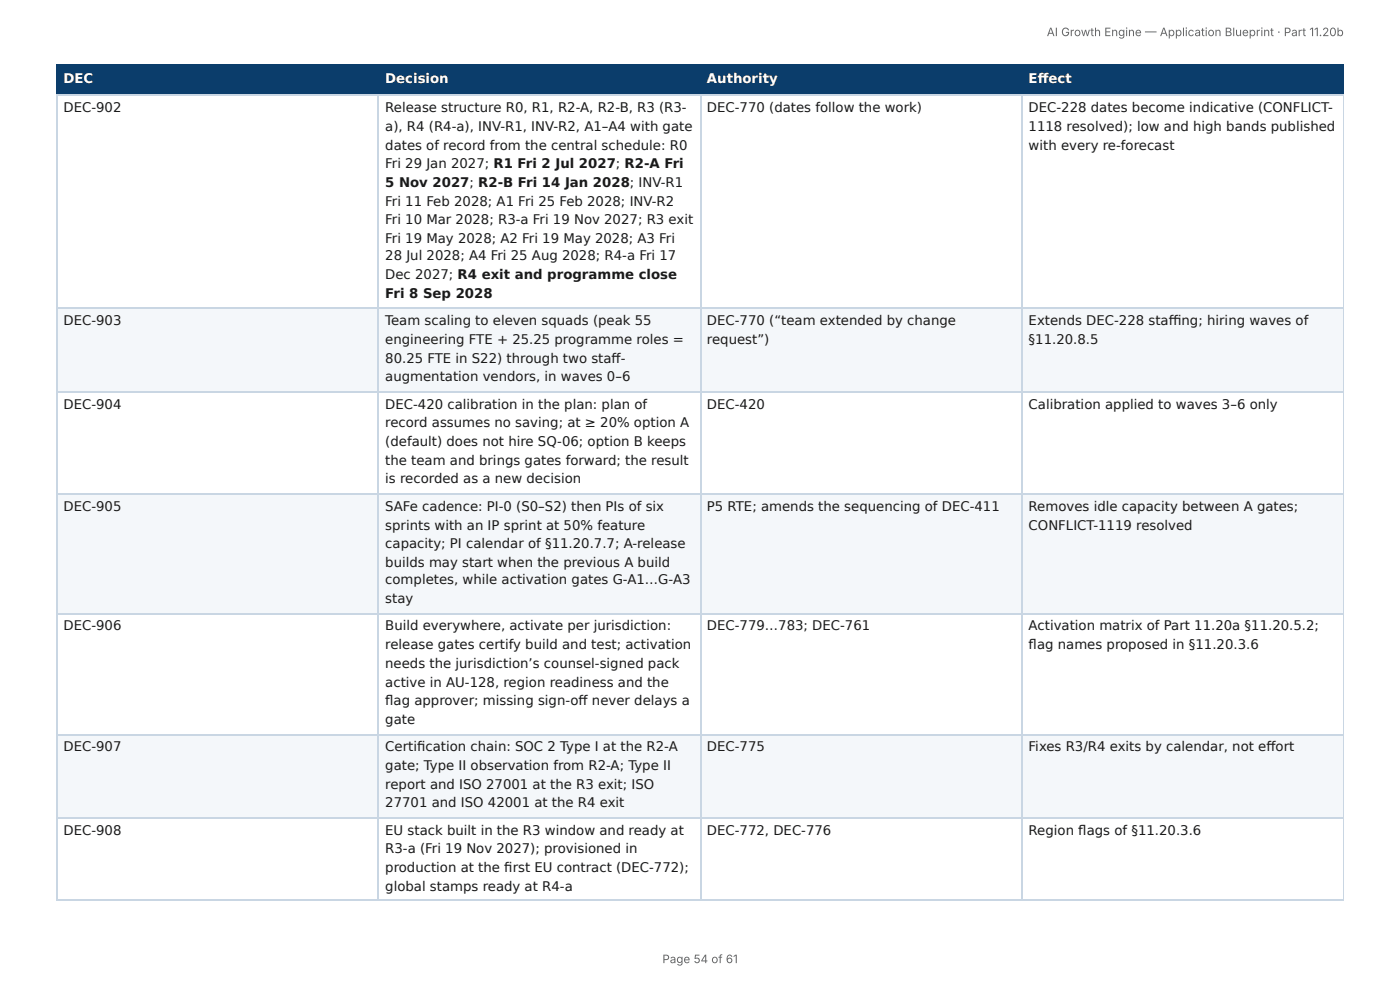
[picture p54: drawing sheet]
<svg xmlns="http://www.w3.org/2000/svg" width="297mm" height="210mm" viewBox="0 0 297 210" stroke-linecap="round" stroke-linejoin="round" font-family="sans-serif">
<defs><g id="words">
<g font-size="2.8" fill="#fff">
<text x="13.5" y="17.7">DEC</text>
<text x="81.8" y="17.7">Decision</text>
<text x="150.2" y="17.7">Authority</text>
<text x="218.5" y="17.7">Eff ect</text>
</g>
<g font-size="2.8" fill="#1a1a1a">
<text x="13.5" y="23.8">DEC-902</text>
<text x="81.8" y="23.8">Release structure R0, R1, R2-A, R2-B, R3 (R3-</text>
<text x="150.2" y="23.8">DEC-770 (dates follow the work)</text>
<text x="218.5" y="23.8">DEC-228 dates become indicative (CONFLICT-</text>
<text x="81.8" y="27.8">a), R4 (R4-a), INV-R1, INV-R2, A1–A4 with gate</text>
<text x="218.5" y="27.8">1118 resolved); low and high bands published</text>
<text x="81.8" y="31.8">dates of record from the central schedule: R0</text>
<text x="81.8" y="35.7">Fri 29 Jan 2027; R1 Fri 2 Jul 2027; R2-A Fri</text>
<text x="218.5" y="31.8">with every re-forecast</text>
<text x="81.8" y="39.7">5 Nov 2027; R2-B Fri 14 Jan 2028; INV-R1</text>
<text x="81.8" y="43.7">Fri 11 Feb 2028; A1 Fri 25 Feb 2028; INV-R2</text>
<text x="81.8" y="47.6">Fri 10 Mar 2028; R3-a Fri 19 Nov 2027; R3 exit</text>
<text x="81.8" y="51.6">Fri 19 May 2028; A2 Fri 19 May 2028; A3 Fri</text>
<text x="81.8" y="55.3">28 Jul 2028; A4 Fri 25 Aug 2028; R4-a Fri 17</text>
<text x="81.8" y="59.3">Dec 2027; R4 exit and programme close</text>
<text x="81.8" y="63.2">Fri 8 Sep 2028</text>
<text x="13.5" y="69.1">DEC-903</text>
<text x="81.8" y="69.1">Team scaling to eleven squads (peak 55</text>
<text x="150.2" y="69.1">DEC-770 (“team extended by change</text>
<text x="218.5" y="69.1">Extends DEC-228 staffi ng; hiring waves of</text>
<text x="81.8" y="73">engineering FTE + 25.25 programme roles =</text>
<text x="81.8" y="77">80.25 FTE in S22) through two staff -</text>
<text x="150.2" y="73">request”)</text>
<text x="218.5" y="73">§11.20.8.5</text>
<text x="81.8" y="81">augmentation vendors, in waves 0–6</text>
<text x="13.5" y="86.8">DEC-904</text>
<text x="81.8" y="86.8">DEC-420 calibration in the plan: plan of</text>
<text x="150.2" y="86.8">DEC-420</text>
<text x="218.5" y="86.8">Calibration applied to waves 3–6 only</text>
<text x="81.8" y="90.8">record assumes no saving; at ≥ 20% option A</text>
<text x="81.8" y="94.7">(default) does not hire SQ-06; option B keeps</text>
<text x="81.8" y="98.7">the team and brings gates forward; the result</text>
<text x="81.8" y="102.7">is recorded as a new decision</text>
<text x="13.5" y="108.5">DEC-905</text>
<text x="81.8" y="108.5">SAFe cadence: PI-0 (S0–S2) then PIs of six</text>
<text x="81.8" y="112.4">sprints with an IP sprint at 50% feature</text>
<text x="150.2" y="108.5">P5 RTE; amends the sequencing of DEC-411</text>
<text x="218.5" y="108.5">Removes idle capacity between A gates;</text>
<text x="218.5" y="112.4">CONFLICT-1119 resolved</text>
<text x="81.8" y="116.4">capacity; PI calendar of §11.20.7.7; A-release</text>
<text x="81.8" y="120.4">builds may start when the previous A build</text>
<text x="81.8" y="124.1">completes, while activation gates G-A1…G-A3</text>
<text x="81.8" y="128.1">stay</text>
<text x="13.5" y="133.9">DEC-906</text>
<text x="81.8" y="133.9">Build everywhere, activate per jurisdiction:</text>
<text x="81.8" y="137.8">release gates certify build and test; activation</text>
<text x="150.2" y="133.9">DEC-779…783; DEC-761</text>
<text x="218.5" y="133.9">Activation matrix of Part 11.20a §11.20.5.2;</text>
<text x="218.5" y="137.8">fl ag names proposed in §11.20.3.6</text>
<text x="81.8" y="141.8">needs the jurisdiction’s counsel-signed pack</text>
<text x="81.8" y="145.8">active in AU-128, region readiness and the</text>
<text x="81.8" y="149.8">fl ag approver; missing sign-off never delays a</text>
<text x="81.8" y="153.7">gate</text>
<text x="13.5" y="159.5">DEC-907</text>
<text x="81.8" y="159.5">Certifi cation chain: SOC 2 Type I at the R2-A</text>
<text x="150.2" y="159.5">DEC-775</text>
<text x="218.5" y="159.5">Fixes R3/R4 exits by calendar, not eff ort</text>
<text x="81.8" y="163.5">gate; Type II observation from R2-A; Type II</text>
<text x="81.8" y="167.5">report and ISO 27001 at the R3 exit; ISO</text>
<text x="81.8" y="171.5">27701 and ISO 42001 at the R4 exit</text>
<text x="13.5" y="177.3">DEC-908</text>
<text x="81.8" y="177.3">EU stack built in the R3 window and ready at</text>
<text x="150.2" y="177.3">DEC-772, DEC-776</text>
<text x="218.5" y="177.3">Region fl ags of §11.20.3.6</text>
<text x="81.8" y="181.2">R3-a (Fri 19 Nov 2027); provisioned in</text>
<text x="81.8" y="185.2">production at the fi rst EU contract (DEC-772);</text>
<text x="81.8" y="189.2">global stamps ready at R4-a</text>
</g>
<g font-size="2.5" fill="#666">
<text x="222.3" y="7.7">AI Growth Engine — Application Blueprint · Part 11.20b</text>
<text x="140.7" y="204.5">Page 54 of 61</text>
</g>
</g></defs>
<g fill="#0b3d6b">
<path d="M12.2 14h68.2v6.1h-68.2z"/>
<path d="M80.4 14h68.3v6.1h-68.3z"/>
<path d="M148.7 14h68.3v6.1h-68.3z"/>
<path d="M217 14h68.4v6.1h-68.4z"/>
</g>
<g fill="#f4f7fa">
<path d="M12.2 65.6h68.2v17.7h-68.2z"/>
<path d="M80.4 65.6h68.3v17.7h-68.3z"/>
<path d="M148.7 65.6h68.3v17.7h-68.3z"/>
<path d="M217 65.6h68.4v17.7h-68.4z"/>
<path d="M12.2 104.8h68.2v25.6h-68.2z"/>
<path d="M80.4 104.8h68.3v25.6h-68.3z"/>
<path d="M148.7 104.8h68.3v25.6h-68.3z"/>
<path d="M217 104.8h68.4v25.6h-68.4z"/>
<path d="M12.2 155.8h68.2v17.8h-68.2z"/>
<path d="M80.4 155.8h68.3v17.8h-68.3z"/>
<path d="M148.7 155.8h68.3v17.8h-68.3z"/>
<path d="M217 155.8h68.4v17.8h-68.4z"/>
</g>
<path d="M11.9 13.9h273.5M12 13.8v6.6M80.3 13.8v6.6M148.8 13.8v6.6M217.1 13.8v6.6M11.9 20.2h273.5" fill="none" stroke="#0b3d6b" stroke-width=".26"/>
<path d="M285.3 13.8v6.6" fill="none" stroke="#0b3d6b" stroke-width=".21"/>
<path d="M11.9 20.2h273.5M12 20.4v170.9M80.3 20.4v170.9M148.8 20.4v170.9M217.1 20.4v170.9M11.9 65.5h273.5M11.9 83.2h273.5M11.9 104.9h273.5M11.9 130.3h273.5M11.9 156h273.5M11.9 173.7h273.5M11.9 191.2h273.5" fill="none" stroke="#c9d6e3" stroke-width=".26"/>
<path d="M285.3 20.4v170.9" fill="none" stroke="#c9d6e3" stroke-width=".21"/>
<use href="#words"/>
</svg>
